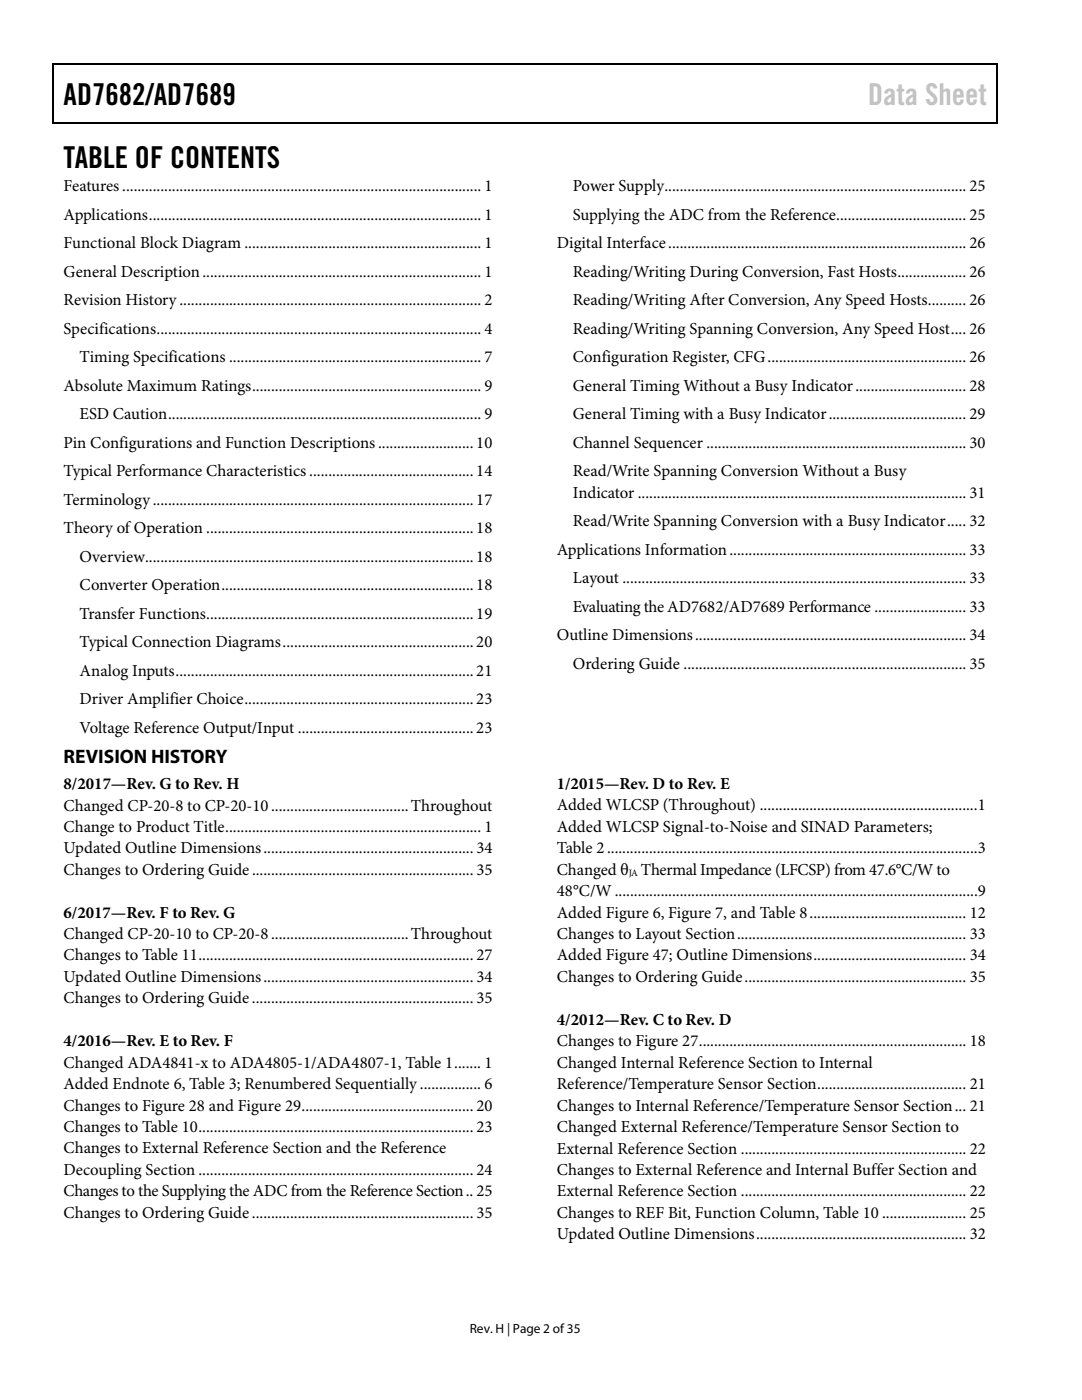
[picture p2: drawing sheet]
<svg xmlns="http://www.w3.org/2000/svg" width="216mm" height="279mm" viewBox="0 0 216 279" stroke-linecap="round" stroke-linejoin="round" font-family="sans-serif">
<defs><g id="words">
<g font-size="6">
<text x="12.7" y="20.9">AD7682/AD7689</text>
<text x="12.7" y="33.6">TABLE OF CONTENTS</text>
</g>
<text font-size="6" fill="#c1c1c1" x="173.2" y="20.9">Data Sheet</text>
<text font-size="3.9" x="12.7" y="152.3">REVISION HISTORY</text>
<g font-size="3.3">
<text x="12.7" y="38.1">Features.............................................................................................. 1</text>
<text x="114.3" y="38.1">Power Supply............................................................................... 25</text>
<text x="12.7" y="43.8">Applications....................................................................................... 1</text>
<text x="114.3" y="43.8">Supplying the ADC from the Reference.................................. 25</text>
<text x="12.7" y="49.5">Functional Block Diagram .............................................................. 1</text>
<text x="111.1" y="49.5">Digital Interface.............................................................................. 26</text>
<text x="12.7" y="55.2">General Description......................................................................... 1</text>
<text x="114.3" y="55.2">Reading/Writing During Conversion, Fast Hosts.................. 26</text>
<text x="12.7" y="60.9">Revision History............................................................................... 2</text>
<text x="114.3" y="60.9">Reading/Writing After Conversion, Any Speed Hosts.......... 26</text>
<text x="12.7" y="66.6">Specifications..................................................................................... 4</text>
<text x="114.3" y="66.6">Reading/Writing Spanning Conversion, Any Speed Host.... 26</text>
<text x="12.7" y="78">Absolute Maximum Ratings............................................................ 9</text>
<text x="15.9" y="72.3">Timing Specifications .................................................................. 7</text>
<text x="114.3" y="72.3">Configuration Register, CFG.................................................... 26</text>
<text x="114.3" y="78">General Timing Without a Busy Indicator............................. 28</text>
<text x="15.9" y="83.7">ESD Caution.................................................................................. 9</text>
<text x="114.3" y="83.7">General Timing with a Busy Indicator.................................... 29</text>
<text x="12.7" y="89.4">Pin Configurations and Function Descriptions.........................10</text>
<text x="114.3" y="89.4">Channel Sequencer .................................................................... 30</text>
<text x="12.7" y="95">Typical Performance Characteristics ...........................................14</text>
<text x="114.3" y="95">Read/Write Spanning Conversion Without a Busy</text>
<text x="12.7" y="100.8">Terminology....................................................................................17</text>
<text x="114.3" y="99.3">Indicator ...................................................................................... 31</text>
<text x="12.7" y="106.4">Theory of Operation ......................................................................18</text>
<text x="114.3" y="105">Read/Write Spanning Conversion with a Busy Indicator..... 32</text>
<text x="15.9" y="112.1">Overview......................................................................................18</text>
<text x="111.1" y="110.7">Applications Information.............................................................. 33</text>
<text x="15.9" y="117.8">Converter Operation..................................................................18</text>
<text x="114.3" y="116.4">Layout .......................................................................................... 33</text>
<text x="15.9" y="123.5">Transfer Functions......................................................................19</text>
<text x="114.3" y="122.1">Evaluating the AD7682/AD7689 Performance ........................ 33</text>
<text x="15.9" y="129.2">Typical Connection Diagrams..................................................20</text>
<text x="111.1" y="127.8">Outline Dimensions....................................................................... 34</text>
<text x="15.9" y="134.9">Analog Inputs..............................................................................21</text>
<text x="114.3" y="133.5">Ordering Guide .......................................................................... 35</text>
<text x="15.9" y="140.6">Driver Amplifier Choice............................................................23</text>
<text x="15.9" y="146.3">Voltage Reference Output/Input ..............................................23</text>
<text x="12.7" y="157.5">8/2017—Rev. G to Rev. H</text>
<text x="12.7" y="161.8">Changed CP-20-8 to CP-20-10....................................Throughout</text>
<text x="111.1" y="161.7">Added WLCSP (Throughout) .........................................................1</text>
<text x="111.1" y="157.4">1/2015—Rev. D to Rev. E</text>
<text x="12.7" y="166">Change to Product Title................................................................... 1</text>
<text x="111.1" y="166">Added WLCSP Signal-to-Noise and SINAD Parameters;</text>
<text x="12.7" y="170.3">Updated Outline Dimensions.......................................................34</text>
<text x="111.1" y="170.3">Table 2.................................................................................................3</text>
<text x="12.7" y="174.6">Changes to Ordering Guide..........................................................35</text>
<text x="111.1" y="174.5">Changed θ</text>
<text x="111.1" y="178.9">48°C/W ...............................................................................................9</text>
<text x="127.9" y="174.6">Thermal Impedance (LFCSP) from 47.6°C/W to</text>
<text x="12.7" y="183.1">6/2017—Rev. F to Rev. G</text>
<text x="111.1" y="183.1">Added Figure 6, Figure 7, and Table 8......................................... 12</text>
<text x="12.7" y="191.7">Changes to Table 11........................................................................27</text>
<text x="12.7" y="187.4">Changed CP-20-10 to CP-20-8....................................Throughout</text>
<text x="111.1" y="187.4">Changes to Layout Section............................................................ 33</text>
<text x="111.1" y="191.7">Added Figure 47; Outline Dimensions........................................ 34</text>
<text x="12.7" y="195.9">Updated Outline Dimensions.......................................................34</text>
<text x="111.1" y="196">Changes to Ordering Guide.......................................................... 35</text>
<text x="12.7" y="200.3">Changes to Ordering Guide..........................................................35</text>
<text x="12.7" y="208.8">4/2016—Rev. E to Rev. F</text>
<text x="111.1" y="204.5">4/2012—Rev. C to Rev. D</text>
<text x="111.1" y="208.8">Changes to Figure 27...................................................................... 18</text>
<text x="12.7" y="213.1">Changed ADA4841-x to ADA4805-1/ADA4807-1, Table 1....... 1</text>
<text x="111.1" y="213.1">Changed Internal Reference Section to Internal</text>
<text x="12.7" y="217.4">Added Endnote 6, Table 3; Renumbered Sequentially................ 6</text>
<text x="12.7" y="221.6">Changes to Figure 28 and Figure 29............................................. 20</text>
<text x="111.1" y="217.4">Reference/Temperature Sensor Section....................................... 21</text>
<text x="111.1" y="221.6">Changes to Internal Reference/Temperature Sensor Section... 21</text>
<text x="12.7" y="225.9">Changes to Table 10........................................................................23</text>
<text x="111.1" y="225.9">Changed External Reference/Temperature Sensor Section to</text>
<text x="12.7" y="230.2">Changes to External Reference Section and the Reference</text>
<text x="111.1" y="230.2">External Reference Section ........................................................... 22</text>
<text x="12.7" y="238.7">Changes to the Supplying the ADC from the Reference Section.. 25</text>
<text x="12.7" y="234.5">Decoupling Section ........................................................................24</text>
<text x="111.1" y="234.5">Changes to External Reference and Internal Buffer Section and</text>
<text x="111.1" y="238.8">External Reference Section ........................................................... 22</text>
<text x="12.7" y="243">Changes to Ordering Guide..........................................................35</text>
<text x="111.1" y="243">Changes to REF Bit, Function Column, Table 10 ...................... 25</text>
<text x="111.1" y="247.3">Updated Outline Dimensions....................................................... 32</text>
</g>
<text font-size="2.7" x="93.7" y="266">Rev. H | Page 2 of35</text>
<text font-size="1.9" x="125.5" y="174.8">JA</text>
</g></defs>
<path d="M10.5 12.7h.3v1h-.3zM10.5 12.7h.3v.3h-.3zM133.3 12.7h.3v.3h-.3zM198.8 12.7h.2v1h-.2zM198.8 12.7h.2v.3h-.2zM10.5 24.4h.3v.2h-.3zM133.1 24.4h.2v.2h-.2zM198.8 24.4h.2v.2h-.2z" fill="#000"/>
<path d="M10.7 13.7v10.7M10.8 12.8h122.5M133.6 12.8h65.2M198.9 13.7v10.7M10.8 24.5h188" fill="none" stroke="#000" stroke-width=".25"/>
<use href="#words"/>
</svg>
